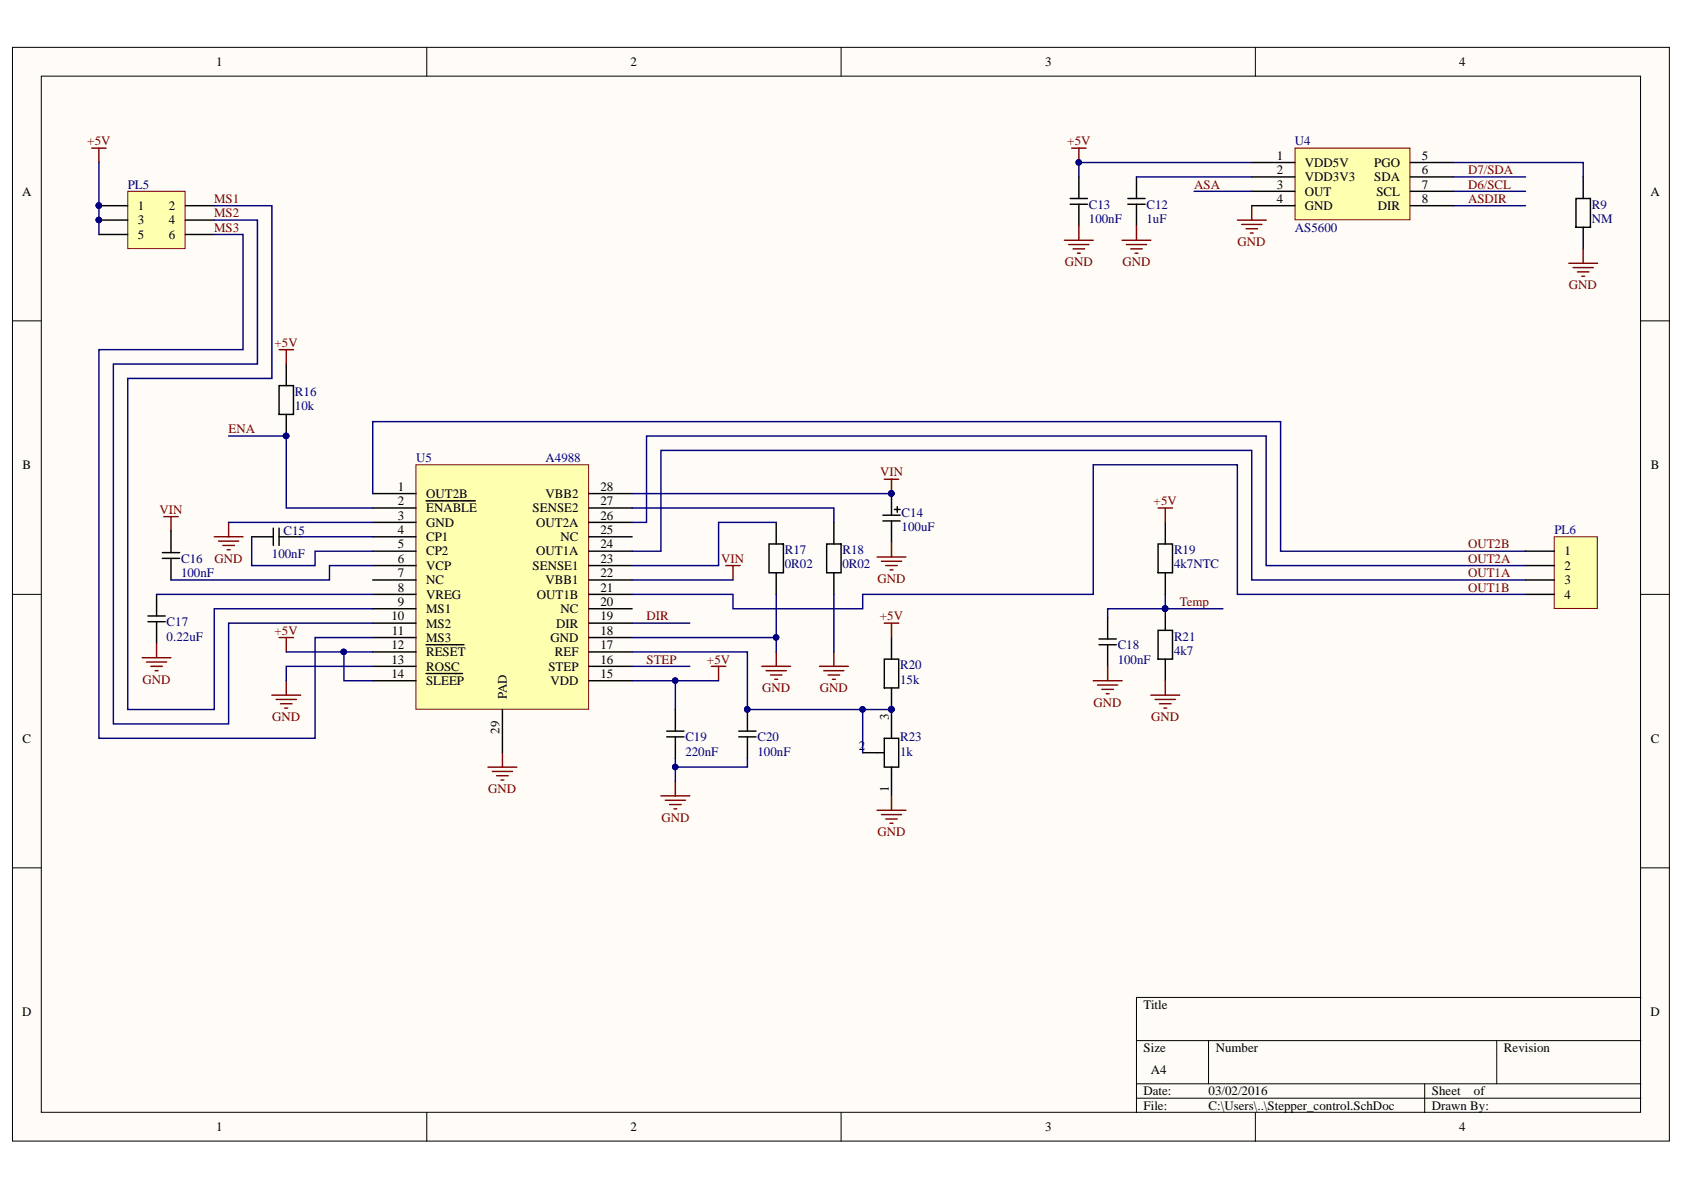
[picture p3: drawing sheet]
<svg xmlns="http://www.w3.org/2000/svg" width="297mm" height="210mm" viewBox="0 0 297 210" stroke-linecap="round" stroke-linejoin="round" font-family="sans-serif">
<defs><g id="words">
<g font-size="2.3">
<text x="38.2" y="11.7">1</text>
<text x="111.2" y="11.7">2</text>
<text x="184.3" y="11.7">3</text>
<text x="257.4" y="11.7">4</text>
<text x="225.2" y="28.2">1</text>
<text x="230.2" y="29.5">VDD5V</text>
<text x="242.4" y="29.5">PGO</text>
<text x="250.8" y="28.2">5</text>
<text x="3.9" y="34.5">A</text>
<text x="225.2" y="30.7">2</text>
<text x="225.2" y="33.3">3</text>
<text x="225.2" y="35.8">4</text>
<text x="230.2" y="32">VDD3V3</text>
<text x="230.2" y="34.5">OUT</text>
<text x="242.4" y="32">SDA</text>
<text x="242.8" y="34.5">SCL</text>
<text x="250.8" y="30.7">6</text>
<text x="250.8" y="33.3">7</text>
<text x="250.8" y="35.8">8</text>
<text x="291.1" y="34.5">A</text>
<text x="24.3" y="37.1">1</text>
<text x="24.3" y="39.6">3</text>
<text x="29.8" y="37.1">2</text>
<text x="29.8" y="39.6">4</text>
<text x="230.2" y="37.1">GND</text>
<text x="243" y="37.1">DIR</text>
<text x="24.3" y="42.1">5</text>
<text x="29.8" y="42.1">6</text>
<text x="4" y="82.8">B</text>
<text x="291.2" y="82.8">B</text>
<text x="70.2" y="89.1">2</text>
<text x="70.2" y="86.6">1</text>
<text x="75.2" y="87.8">OUT2B</text>
<text x="96.2" y="87.8">VBB2</text>
<text x="105.9" y="86.6">28</text>
<text x="105.9" y="89.1">27</text>
<text x="70.2" y="91.6">3</text>
<text x="70.2" y="94.2">4</text>
<text x="75.2" y="90.4">ENABLE</text>
<text x="75.2" y="92.9">GND</text>
<text x="75.2" y="95.4">CP1</text>
<text x="93.9" y="90.4">SENSE2</text>
<text x="94.6" y="92.9">OUT2A</text>
<text x="98.9" y="95.4">NC</text>
<text x="105.9" y="91.6">26</text>
<text x="105.9" y="94.2">25</text>
<text x="70.2" y="96.7">5</text>
<text x="70.2" y="99.2">6</text>
<text x="70.2" y="101.8">7</text>
<text x="75.2" y="98">CP2</text>
<text x="75.2" y="100.5">VCP</text>
<text x="93.9" y="100.5">SENSE1</text>
<text x="94.6" y="98">OUT1A</text>
<text x="105.9" y="96.7">24</text>
<text x="105.9" y="99.2">23</text>
<text x="105.9" y="101.8">22</text>
<text x="275.9" y="98">1</text>
<text x="275.9" y="100.5">2</text>
<text x="70.2" y="104.4">8</text>
<text x="70.2" y="106.9">9</text>
<text x="75.2" y="103.1">NC</text>
<text x="75.2" y="105.6">VREG</text>
<text x="94.7" y="105.6">OUT1B</text>
<text x="96.2" y="103.1">VBB1</text>
<text x="105.9" y="106.9">20</text>
<text x="105.9" y="104.4">21</text>
<text x="275.9" y="103.1">3</text>
<text x="275.9" y="105.6">4</text>
<text x="69" y="109.4">10</text>
<text x="69.1" y="112">11</text>
<text x="75.2" y="108.2">MS1</text>
<text x="75.2" y="110.7">MS2</text>
<text x="75.2" y="113.2">MS3</text>
<text x="97.1" y="113.2">GND</text>
<text x="98.1" y="110.7">DIR</text>
<text x="98.9" y="108.2">NC</text>
<text x="105.9" y="109.4">19</text>
<text x="105.9" y="112">18</text>
<text x="69" y="114.5">12</text>
<text x="69" y="117">13</text>
<text x="69" y="119.6">14</text>
<text x="75.2" y="115.8">RESET</text>
<text x="75.2" y="118.3">ROSC</text>
<text x="96.7" y="118.3">STEP</text>
<text x="97.9" y="115.8">REF</text>
<text x="105.9" y="114.5">17</text>
<text x="105.9" y="117">16</text>
<text x="105.9" y="119.6">15</text>
<text x="75.2" y="120.8">SLEEP</text>
<text x="89.4" y="123.4" transform="rotate(-90 89.4 123.4)">PAD</text>
<text x="97.1" y="120.8">VDD</text>
<text x="4" y="131">C</text>
<text x="88.1" y="129.5" transform="rotate(-90 88.1 129.5)">29</text>
<text x="156.8" y="126.9" transform="rotate(-90 156.8 126.9)">3</text>
<text x="291.2" y="131">C</text>
<text x="151.5" y="132.3">2</text>
<text x="156.8" y="139.8" transform="rotate(-90 156.8 139.8)">1</text>
<text x="3.9" y="179.2">D</text>
<text x="201.7" y="178">Title</text>
<text x="291.1" y="179.2">D</text>
<text x="201.7" y="185.6">Size</text>
<text x="214.4" y="185.6">Number</text>
<text x="265.3" y="185.6">Revision</text>
<text x="203" y="189.4">A4</text>
<text x="201.7" y="193.2">Date:</text>
<text x="201.7" y="195.8">File:</text>
<text x="213.2" y="193.2">03/02/2016</text>
<text x="213.2" y="195.8">C:\Users\..\Stepper_control.SchDoc</text>
<text x="252.6" y="193.2">Sheet</text>
<text x="252.6" y="195.8">Drawn By:</text>
<text x="260" y="193.2">of</text>
<text x="38.2" y="199.6">1</text>
<text x="111.2" y="199.6">2</text>
<text x="184.3" y="199.6">3</text>
<text x="257.4" y="199.6">4</text>
</g>
<g font-size="2.3" fill="#800000">
<text x="15.4" y="25.6">+5V</text>
<text x="188.3" y="25.6">+5V</text>
<text x="37.8" y="35.8">MS1</text>
<text x="210.6" y="33.3">ASA</text>
<text x="258.9" y="30.7">D7/SDA</text>
<text x="258.9" y="33.3">D6/SCL</text>
<text x="258.9" y="35.8">ASDIR</text>
<text x="37.8" y="38.3">MS2</text>
<text x="37.8" y="40.9">MS3</text>
<text x="187.8" y="46.9">GND</text>
<text x="198" y="46.9">GND</text>
<text x="218.3" y="43.4">GND</text>
<text x="276.8" y="51">GND</text>
<text x="48.4" y="61.2">+5V</text>
<text x="40.3" y="76.4">ENA</text>
<text x="155.2" y="84">VIN</text>
<text x="203.5" y="89.1">+5V</text>
<text x="28.1" y="90.6">VIN</text>
<text x="37.9" y="99.2">GND</text>
<text x="127.2" y="99.2">VIN</text>
<text x="258.9" y="101.8">OUT1A</text>
<text x="258.9" y="99.2">OUT2A</text>
<text x="258.9" y="96.7">OUT2B</text>
<text x="154.8" y="102.8">GND</text>
<text x="208.1" y="106.9">Temp</text>
<text x="258.9" y="104.4">OUT1B</text>
<text x="48.4" y="112">+5V</text>
<text x="114" y="109.4">DIR</text>
<text x="155.2" y="109.4">+5V</text>
<text x="114" y="117">STEP</text>
<text x="124.7" y="117">+5V</text>
<text x="25.1" y="120.6">GND</text>
<text x="134.4" y="122.1">GND</text>
<text x="144.6" y="122.1">GND</text>
<text x="192.9" y="124.6">GND</text>
<text x="48" y="127.2">GND</text>
<text x="203.1" y="127.2">GND</text>
<text x="86.1" y="139.9">GND</text>
<text x="116.7" y="145">GND</text>
<text x="154.8" y="147.5">GND</text>
</g>
<g font-size="2.3" fill="#000080">
<text x="228.4" y="25.6">U4</text>
<text x="22.5" y="33.3">PL5</text>
<text x="192.1" y="36.8">C13</text>
<text x="192.1" y="39.3">100nF</text>
<text x="202.2" y="36.8">C12</text>
<text x="202.2" y="39.3">1uF</text>
<text x="228.4" y="40.9">AS5600</text>
<text x="280.8" y="36.8">R9</text>
<text x="280.8" y="39.3">NM</text>
<text x="52" y="69.8">R16</text>
<text x="52" y="72.3">10k</text>
<text x="73.4" y="81.5">U5</text>
<text x="96.2" y="81.5">A4988</text>
<text x="50" y="94.4">C15</text>
<text x="159" y="91.1">C14</text>
<text x="159" y="93.7">100uF</text>
<text x="274.2" y="94.2">PL6</text>
<text x="31.9" y="99.2">C16</text>
<text x="31.9" y="101.8">100nF</text>
<text x="48" y="98.5">100nF</text>
<text x="138.4" y="97.7">R17</text>
<text x="138.4" y="100.3">0R02</text>
<text x="148.6" y="97.7">R18</text>
<text x="148.6" y="100.3">0R02</text>
<text x="207.1" y="97.7">R19</text>
<text x="207.1" y="100.3">4k7NTC</text>
<text x="29.4" y="110.4">C17</text>
<text x="29.4" y="113">0.22uF</text>
<text x="207.1" y="113">R21</text>
<text x="158.8" y="118.1">R20</text>
<text x="197.1" y="114.5">C18</text>
<text x="197.1" y="117">100nF</text>
<text x="207.1" y="115.5">4k7</text>
<text x="158.8" y="120.6">15k</text>
<text x="120.9" y="130.8">C19</text>
<text x="133.6" y="130.8">C20</text>
<text x="158.8" y="130.8">R23</text>
<text x="120.9" y="133.3">220nF</text>
<text x="133.6" y="133.3">100nF</text>
<text x="158.8" y="133.3">1k</text>
</g>
</g></defs>
<g fill="#fffcf8" stroke="#000" stroke-width=".18">
<path d="M2.2 8.4h292.3v192.9h-292.3z"/>
<path d="M7.3 13.4h282.1v182.8h-282.1z"/>
</g>
<g fill="none" stroke="#000" stroke-width=".18">
<path d="M75.3 8.4v5M148.4 8.4v5M221.4 8.4v5M2.2 56.6h5.1M289.4 56.6h5.1M2.2 104.8h5.1M289.4 104.8h5.1M2.2 153.1h5.1M289.4 153.1h5.1M289.4 175.9h-88.9v20.3M75.3 196.2v5.1M148.4 196.2v5.1"/>
<path d="M200.5 183.6h88.9M200.5 191.2h88.9M200.5 193.7h88.9M213.2 183.6v7.6M221.4 196.2v5.1M251.3 191.2v5M264 183.6v7.6"/>
</g>
<g fill="none" stroke="#000" stroke-width=".25">
<path d="M49.2 68h2.6v5.1h-2.6zM50.5 64.2v3.8M50.5 73.1v3.8M28.6 98.5h3.1M28.6 97.5h3.1M30.2 93.7v3.8M30.2 98.5v3.8M44.4 94.7h3.8M48.2 93.2v3M49.2 94.7h3.8M49.2 93.2v3M155.7 90.9h3.1"/>
<path d="M155.7 91.9h3.1M157.3 87.1v3.8M157.3 91.9v3.8M157.8 89.9h1M158.3 89.4v1M26.1 109.7h3M26.1 108.6h3M27.6 104.8v3.8M27.6 109.7v3.8M156 116.3h2.5v5h-2.5zM157.3 112.5v3.8M117.6 130h3"/>
<path d="M117.6 129h3M119.1 125.2v3.8M119.1 130v3.8M130.3 130h3.1M130.3 129h3.1M131.8 125.2v3.8M131.8 130v3.8M152.2 132.8h3.8M156 130.2h2.5v5.1h-2.5zM157.3 121.3v8.9M157.3 135.3v5.1"/>
</g>
<g fill="#000080" stroke="#000080" stroke-width=".18">
<circle cx="131.8" cy="125.1" r=".48"/>
<circle cx="157.2" cy="87" r=".48"/>
<circle cx="50.5" cy="76.9" r=".49"/>
<circle cx="157.2" cy="125.1" r=".48"/>
</g>
<g fill="none" stroke="#800000" stroke-width=".25">
<path d="M28.9 91.1h2.5M30.2 91.1v2.6M37.8 94.7h5.1M38.5 95.4h3.6M39.3 96.2h2M40.1 97h.5M40.3 92.1v2.6M154.7 98.2h5.1M155.5 99h3.5M156 84.5h2.5M156.2 99.8h2.1M157.3 84.5v2.6"/>
<path d="M157.3 95.7v2.5M25.1 116h5.1M25.8 116.8h3.6M26.6 117.5h2M27.4 118.3h.5M27.6 113.5v2.5M125.5 117.5h2.5M126.7 117.5v2.6M144.5 117.5h5.1M145.3 118.3h3.6M146.1 119.1h2M146.8 119.8h.5"/>
<path d="M147.1 115v2.5M156 109.9h2.5M157 100.5h.5M157.3 109.9v2.6M48 122.6h5M48.7 123.4h3.6M49.5 124.1h2M50.2 124.9h.5M50.5 120.1v2.5M119.1 137.8v2.6M116.6 140.4h5.1M117.3 141.1h3.6"/>
<path d="M118.1 141.9h2M118.9 142.7h.5M154.7 142.9h5.1M155.5 143.7h3.5M156.2 144.5h2.1M157 145.2h.5M157.3 140.4v2.5"/>
</g>
<path d="M22.5 33.7h10.2v10.1h-10.2z" fill="#ffffb0" stroke="#800000" stroke-width=".18"/>
<g fill="none" stroke="#000" stroke-width=".25">
<path d="M17.5 36.3h5M17.5 38.8h5M32.7 36.3h5.1M32.7 38.8h5.1M188.8 36h3M188.8 35h3M190.3 31.2v3.8M190.3 36v3.8M198.9 36h3.1M198.9 35h3.1M200.5 31.2v3.8M200.5 36v3.8"/>
<path d="M17.5 41.4h5M32.7 41.4h5.1"/>
</g>
<g fill="#000080" stroke="#000080" stroke-width=".18">
<circle cx="17.4" cy="36.3" r=".48"/>
<circle cx="17.4" cy="38.8" r=".48"/>
</g>
<g fill="none" stroke="#800000" stroke-width=".25">
<path d="M16.2 26.1h2.5M17.5 26.1v2.6M200.5 39.8v2.6M218.3 38.8h5M219 39.6h3.6M220.8 36.3v2.5M197.9 42.4h5.1M198.7 43.1h3.5M199.4 43.9h2.1M200.2 44.7h.5M219.8 40.3h2M220.5 41.1h.6"/>
<path d="M49.2 61.7h2.6M50.5 61.7v2.5M49.2 112.5h2.6M50.5 112.5v2.5"/>
</g>
<path d="M274.1 94.7h7.6v12.6h-7.6z" fill="#ffffb0" stroke="#800000" stroke-width=".18"/>
<g fill="none" stroke="#000" stroke-width=".25">
<path d="M135.6 96h2.6v5h-2.6zM136.9 92.1v3.9M145.8 96h2.6v5h-2.6zM147.1 92.1v3.9M204.3 96h2.5v5h-2.5zM205.5 92.1v3.9M269.1 97.2h5.1M269.1 99.8h5.1M136.9 101v3.8M147.1 101v3.8M193.9 113.7h3M193.9 112.7h3"/>
<path d="M195.4 108.9v3.8M195.4 113.7v3.8M204.3 111.2h2.5v5.1h-2.5zM205.5 101v3.8M205.5 107.4v3.8M205.5 116.3v3.8M269.1 102.3h5.1M269.1 104.8h5.1"/>
</g>
<g fill="none" stroke="#800000" stroke-width=".25">
<path d="M128 99.8h2.6M129.3 99.8v2.5M204.3 89.6h2.5M205.5 89.6v2.5M134.4 117.5h5.1M135.1 118.3h3.6M135.9 119.1h2M136.7 119.8h.5M136.9 115v2.5M195.4 117.5v2.6M86.1 135.3h5.1M86.8 136.1h3.6"/>
<path d="M87.6 136.8h2M88.4 137.6h.5M88.6 132.8v2.5M192.8 120.1h5.1M193.6 120.8h3.6M194.4 121.6h2M195.1 122.4h.5M203 122.6h5.1M203.8 123.4h3.5M204.5 124.1h2.1M205.3 124.9h.5M205.5 120.1v2.5"/>
</g>
<circle cx="205.5" cy="107.4" r=".49" fill="#000080" stroke="#000080" stroke-width=".18"/>
<path d="M73.4 82h30.4v43.1h-30.4z" fill="#ffffb0" stroke="#800000" stroke-width=".18"/>
<g fill="none" stroke="#000" stroke-width=".25">
<path d="M278 35h2.5v5.1h-2.5zM279.3 31.2v3.8M279.3 40.1v3.8M65.7 89.6h7.7M65.7 92.1h7.7M65.7 94.7h7.7M65.7 97.2h7.7M65.7 99.8h7.7M65.7 87.1h7.7M75.1 88.3h5.9M81.2 88.3h2.6M103.9 89.6h7.6"/>
<path d="M103.9 92.1h7.6M103.9 94.7h7.6M103.9 97.2h7.6M103.9 99.8h7.6M103.9 87.1h7.6M65.7 102.3h7.7M65.7 104.8h7.7M65.7 107.4h7.7M65.7 109.9h7.7M65.7 112.5h7.7M65.7 115h7.7M65.7 117.5h7.7"/>
<path d="M75.1 113.7h2.8M75.1 118.8h1.1M76.4 118.8h5.2M78 113.7h1.1M79.2 113.7h2.6M103.9 102.3h7.6M103.9 104.8h7.6M103.9 107.4h7.6M103.9 109.9h7.6M103.9 112.5h7.6M103.9 115h7.6M103.9 117.5h7.6"/>
<path d="M65.7 120.1h7.7M88.6 125.2v7.6M103.9 120.1h7.6"/>
</g>
<path d="M189 26.1h2.6M190.3 26.1v2.6M190.3 39.8v2.6M187.8 42.4h5M188.5 43.1h3.6M189.3 43.9h2M190 44.7h.5M276.7 46.4h5.1M277.5 47.2h3.5M278.2 48h2.1M279 48.7h.5M279.3 43.9v2.5" fill="none" stroke="#800000" stroke-width=".25"/>
<circle cx="190.3" cy="28.6" r=".48" fill="#000080" stroke="#000080" stroke-width=".18"/>
<path d="M228.4 26.1h20.3v12.7h-20.3z" fill="#ffffb0" stroke="#800000" stroke-width=".18"/>
<path d="M220.8 28.7h7.6M220.8 31.2h7.6M220.8 33.7h7.6M220.8 36.3h7.6M248.8 28.7h7.6M248.8 31.2h7.6M248.8 33.7h7.6M248.8 36.3h7.6" fill="none" stroke="#000" stroke-width=".25"/>
<g fill="none" stroke="#000080" stroke-width=".25">
<path d="M17.5 28.7v12.7M37.8 36.3h10.2v30.5h-25.5v58.4h15.3v-17.8h27.9M37.8 38.8h7.6v25.4h-25.4v63.5h20.3v-17.8h25.4M200.5 31.2h20.3M210.6 33.7h10.2M220.8 28.7h-30.5v2.5M256.4 28.7h22.9v2.5M256.4 31.2h12.7M256.4 33.7h12.7M256.4 36.3h12.7M37.8 41.4h5.1v20.3h-25.4v68.5h38.1v-17.7h10.1M40.3 76.9h10.2v12.7h15.2"/>
<path d="M40.3 92.1h25.4M44.4 94.7v5.1h11.2v-2.6h10.1M53 94.7h12.7M65.7 99.8h-7.6v2.5h-27.9M65.7 87.1v-12.7h160.2v22.8h43.2M111.5 89.6h35.6v2.5M111.5 92.1h2.5v-15.2h109.3v22.9h45.8M111.5 97.2h5.1v-17.8h104.2v22.9h48.3M111.5 87.1h45.8M136.9 92.1h-10.2v7.7h-15.2M27.6 104.8h38.1M50.5 115h10.2"/>
<path d="M65.7 117.5h-15.2v2.6M65.7 115h-5v5.1h5M111.5 104.8h17.8v2.6h22.9v-2.6h40.6v-22.8h25.5v22.8h50.8M111.5 115h20.3v10.2h25.5M111.5 102.3h17.8M111.5 112.5h25.4M111.5 109.9h10.2M111.5 117.5h10.2M136.9 104.8v10.2M147.1 104.8v10.2M205.5 104.8v2.6h10.2M205.5 107.4h-10.1v1.5"/>
<path d="M111.5 120.1h7.6v5.1M119.1 133.8v1.5h12.7v-1.5M119.1 135.3v2.5M119.1 120.1h7.6M152.2 125.2v7.6"/>
</g>
<g fill="#000080" stroke="#000080" stroke-width=".18">
<circle cx="119.1" cy="135.3" r=".48"/>
<circle cx="119.1" cy="120" r=".48"/>
<circle cx="157.2" cy="87" r=".48"/>
<circle cx="152.1" cy="125.1" r=".48"/>
<circle cx="17.4" cy="38.8" r=".48"/>
<circle cx="17.4" cy="36.3" r=".48"/>
<circle cx="60.6" cy="115" r=".49"/>
<circle cx="205.5" cy="107.4" r=".49"/>
<circle cx="136.9" cy="112.4" r=".48"/>
<circle cx="190.3" cy="28.6" r=".48"/>
<circle cx="50.5" cy="76.9" r=".49"/>
<circle cx="131.8" cy="125.1" r=".48"/>
<circle cx="157.2" cy="125.1" r=".48"/>
</g>
<use href="#words"/>
</svg>
